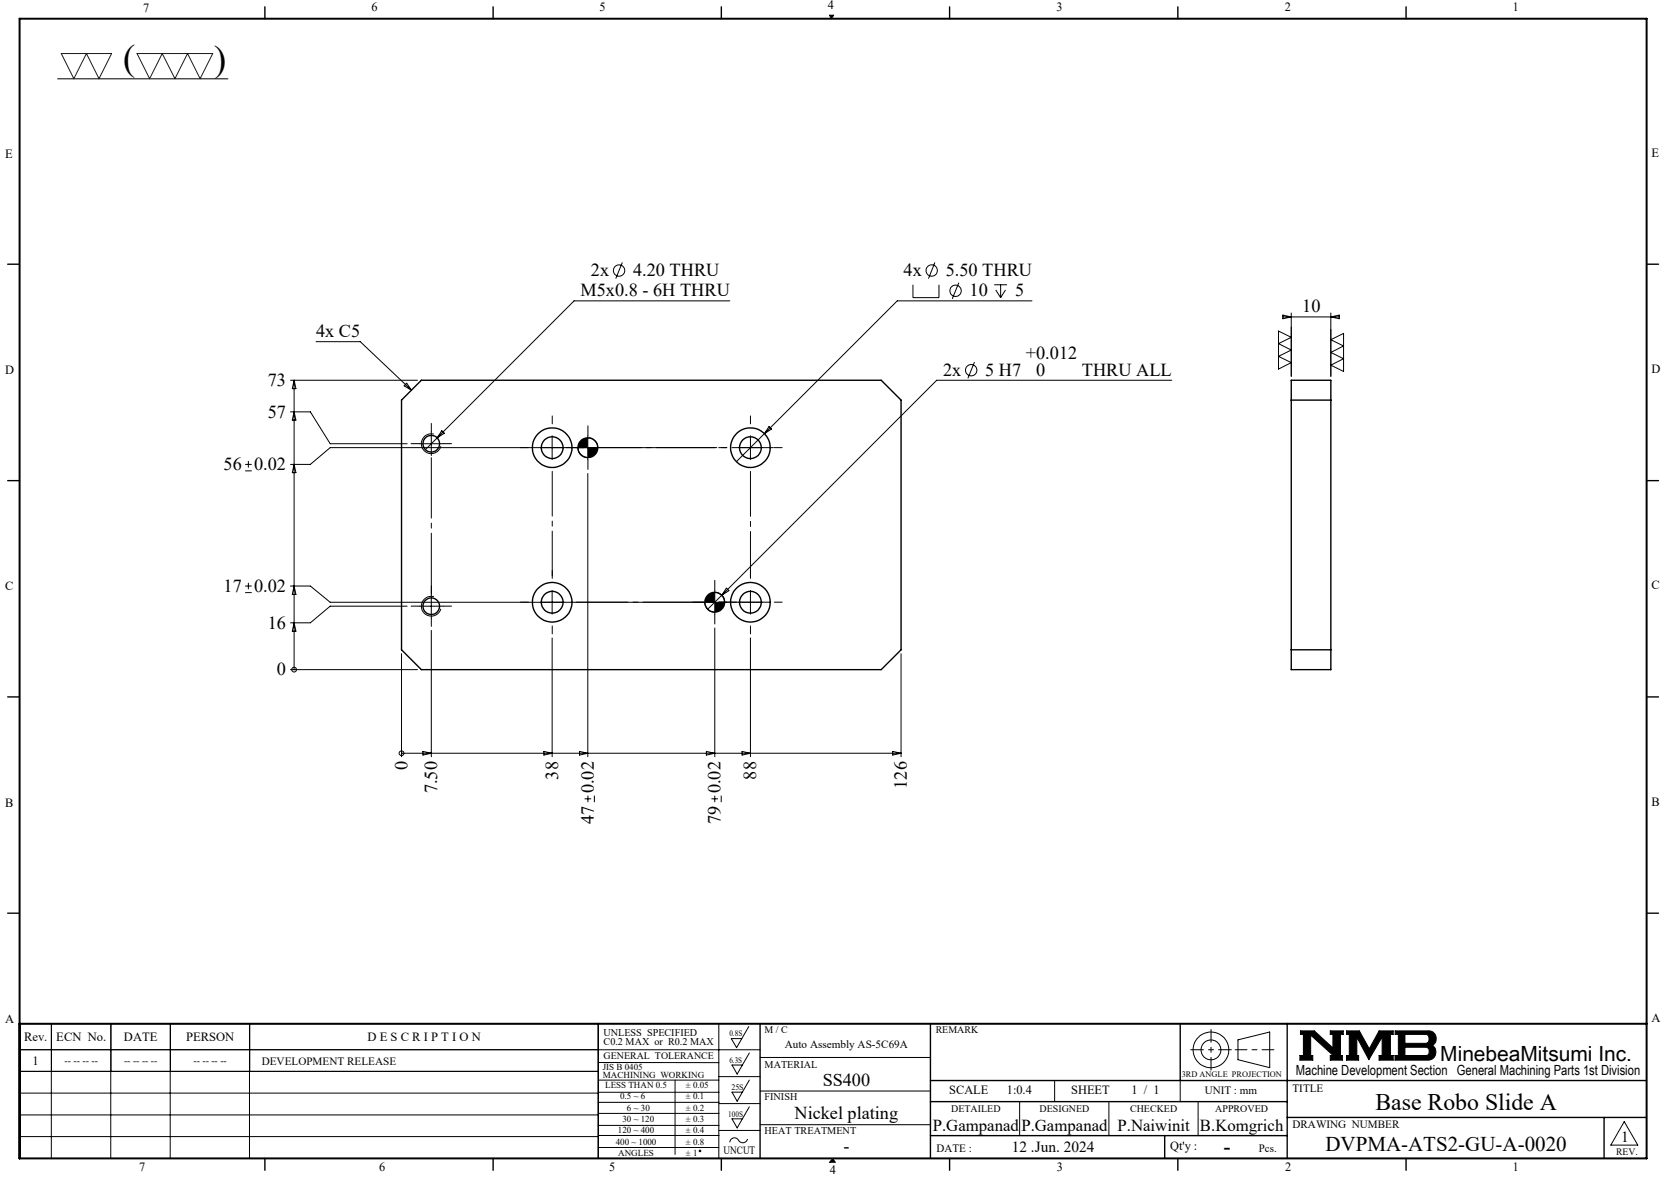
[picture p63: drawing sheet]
<svg xmlns="http://www.w3.org/2000/svg" width="420mm" height="297mm" viewBox="0 0 420 297" stroke-linecap="round" stroke-linejoin="round" font-family="sans-serif">
<defs><g id="words">
<g font-size="9.2">
<text x="31.1" y="17.7">(</text>
<text x="54" y="17.8">)</text>
</g>
<text font-size="6" x="346.9" y="280">Base Robo Slide A</text>
<g font-size="5.3">
<text x="363.3" y="267.7">MinebeaMitsumi Inc.</text>
<text x="334.3" y="290.4">DVPMA-ATS2-GU-A-0020</text>
</g>
<text font-size="4.9" x="308.8" y="290.9">-</text>
<g font-size="4.6">
<text x="149.1" y="69.7">2x</text>
<text x="159.7" y="69.7">4.20 THRU</text>
<text x="227.9" y="69.7">4x</text>
<text x="238.6" y="69.7">5.50 THRU</text>
<text x="146.4" y="74.8">M5x0.8 - 6H THRU</text>
<text x="244.6" y="74.8">10</text>
<text x="256.1" y="74.8">5</text>
<text x="328.5" y="78.9">10</text>
<text x="79.7" y="85.1">4x C5</text>
<text x="237.9" y="94.8">2x</text>
<text x="248.5" y="94.9">5 H7</text>
<text x="258.8" y="90.7">+0.012</text>
<text x="261.4" y="94.9">0</text>
<text x="272.9" y="94.9">THRU ALL</text>
<text x="67.5" y="97.4">73</text>
<text x="67.5" y="105.4">57</text>
<text x="56.4" y="118.6">56</text>
<text x="64.1" y="118.6">0.02</text>
<text x="56.4" y="149.3">17</text>
<text x="64.1" y="149.3">0.02</text>
<text x="67.5" y="158.6">16</text>
<text x="69.8" y="170.4">0</text>
<text x="102.8" y="194.4" transform="rotate(-90 102.8 194.4)">0</text>
<text x="140.8" y="196.7" transform="rotate(-90 140.8 196.7)">38</text>
<text x="190.8" y="196.7" transform="rotate(-90 190.8 196.7)">88</text>
<text x="110.3" y="200.2" transform="rotate(-90 110.3 200.2)">7.50</text>
<text x="149.8" y="200.2" transform="rotate(-90 149.8 200.2)">0.02</text>
<text x="181.8" y="200.2" transform="rotate(-90 181.8 200.2)">0.02</text>
<text x="228.8" y="199" transform="rotate(-90 228.8 199)">126</text>
<text x="149.8" y="207.9" transform="rotate(-90 149.8 207.9)">47</text>
<text x="181.8" y="207.9" transform="rotate(-90 181.8 207.9)">79</text>
<text x="207.5" y="274.1">SS400</text>
<text x="200.4" y="282.4">Nickel plating</text>
<text x="212.8" y="290.6">-</text>
</g>
<g font-size="4.2">
<text x="235.3" y="285.5">P.Gampanad</text>
<text x="257.6" y="285.5">P.Gampanad</text>
<text x="281.9" y="285.5">P.Naiwinit</text>
<text x="302.7" y="285.5">B.Komgrich</text>
</g>
<g font-size="3.9">
<text x="255.2" y="290.6">12 .Jun. 2024</text>
<text x="408.9" y="288.2">1</text>
</g>
<text font-size="3.5" x="326.9" y="271.4">Machine Development Section General Machining Parts 1st Division</text>
<g font-size="3.2">
<text x="36.1" y="2.9">7</text>
<text x="93.7" y="2.8">6</text>
<text x="151.3" y="2.8">5</text>
<text x="208.8" y="2.2">4</text>
<text x="266.5" y="2.8">3</text>
<text x="324.1" y="2.8">2</text>
<text x="381.6" y="2.8">1</text>
<text x="1.3" y="39.8">E</text>
<text x="416.6" y="39.5">E</text>
<text x="1.3" y="94.3">D</text>
<text x="416.6" y="94.1">D</text>
<text x="1.3" y="148.9">C</text>
<text x="416.6" y="148.7">C</text>
<text x="1.3" y="203.6">B</text>
<text x="416.6" y="203.3">B</text>
<text x="416.6" y="258">A</text>
<text x="1.3" y="258.1">A</text>
<text x="6.1" y="262.7">Rev.</text>
<text x="14.2" y="262.7">ECN No.</text>
<text x="31.3" y="262.7">DATE</text>
<text x="46.9" y="262.7">PERSON</text>
<text x="92.7" y="262.7">D E S C R I P T I O N</text>
<text x="8.2" y="268.7">1</text>
<text x="239.4" y="276.2">SCALE</text>
<text x="254" y="276.2">1:0.4</text>
<text x="270.2" y="276.2">SHEET</text>
<text x="285.4" y="276.2">1 / 1</text>
<text x="295.2" y="290.1">Qt'y :</text>
<text x="35.1" y="295.5">7</text>
<text x="95.7" y="295.6">6</text>
<text x="153.6" y="295.6">5</text>
<text x="209.3" y="296.3">4</text>
<text x="266.6" y="295.6">3</text>
<text x="324.2" y="295.6">2</text>
<text x="381.6" y="295.6">1</text>
</g>
<g font-size="2.8">
<text x="66" y="268.6">DEVELOPMENT RELEASE</text>
<text x="198" y="264.5">Auto Assembly AS-5C69A</text>
<text x="326" y="275.4">TITLE</text>
<text x="303.9" y="276.2">UNIT : mm</text>
<text x="326" y="284.7">DRAWING NUMBER</text>
<text x="182.5" y="291.2">UNCUT</text>
<text x="236.3" y="290.7">DATE :</text>
<text x="317.6" y="290.6">Pcs.</text>
</g>
<g font-size="2.6">
<text x="152.2" y="261.3">UNLESS SPECIFIED</text>
<text x="152.2" y="263.7">C0.2 MAX or R0.2 MAX</text>
<text x="192.9" y="269.4">MATERIAL</text>
<text x="192.9" y="277.7">FINISH</text>
<text x="192.9" y="286.3">HEAT TREATMENT</text>
</g>
<g font-size="2.5">
<text x="192.9" y="260.7">M / C</text>
<text x="236" y="260.7">REMARK</text>
<text x="16.3" y="268.5">-- -- -- --</text>
<text x="31.3" y="268.5">-- -- -- --</text>
<text x="48.8" y="268.5">-- -- -- --</text>
<text x="152.3" y="267.3">GENERAL TOLERANCE</text>
<text x="239.9" y="280.5">DETAILED</text>
<text x="262.2" y="280.5">DESIGNED</text>
<text x="285.1" y="280.5">CHECKED</text>
<text x="306.6" y="280.5">APPROVED</text>
<text x="407.7" y="291.5">REV.</text>
</g>
<g font-size="2.3">
<text x="152.1" y="270">JIS B 0405</text>
<text x="152.1" y="272.1">MACHINING WORKING</text>
<text x="152.7" y="274.6">LESS THAN 0.5</text>
<text x="173" y="274.6">± 0.05</text>
<text x="156.4" y="277.4">0.5 ~ 6</text>
<text x="158.1" y="280.3">6 ~ 30</text>
<text x="173" y="277.4">± 0.1</text>
<text x="173" y="280.3">± 0.2</text>
<text x="155.9" y="286">120 ~ 400</text>
<text x="157" y="283.2">30 ~ 120</text>
<text x="173" y="283.2">± 0.3</text>
<text x="173" y="286">± 0.4</text>
<text x="155.3" y="288.9">400 ~ 1000</text>
<text x="155.9" y="291.7">ANGLES</text>
<text x="173" y="288.9">± 0.8</text>
<text x="173" y="291.7">± 1</text>
</g>
<g font-size="2.1">
<text x="184" y="261.5">0.8S</text>
<text x="184" y="268.1">6.3S</text>
<text x="184.5" y="275">25S</text>
<text x="298.1" y="271.8">3RD ANGLE PROJECTION</text>
<text x="183.7" y="281.9">100S</text>
</g>
</g></defs>
<g fill="none" stroke="#000" stroke-width=".25">
<path d="M14.5 19.9h43M209.2 3.8h1.1l-.6 .9zM157 66.2l-1.7 4.1M184.1 75.9h-39.3l-37.5 37.5M230.3 71.9v3.2h6.6v-3.2M235.8 66.2l-1.6 4.1M241.9 71.3l-1.7 4.1M250.8 71.9h3.2M251.2 73.2l1.2 1.9M252.4 71.9v3.2M253.6 73.2l-1.2 1.9M260.3 75.9h-34l-40.6 40.6"/>
<path d="M323.6 80h14.2M323.6 79.5l2.1 .5-2.1 .4zM325.7 79v16M335.7 79v16M335.7 80l2.1-.5v.9zM73.3 96h32M74.2 96v73M74.2 96l.4 2.1h-.9zM79.7 86.2h11.2l12.9 12.3M102.6 96.7l1.2 1.8-1.8-1.1zM245.8 91.4l-1.6 4.1M295.6 96h-59.3l-54.2 54.2"/>
<path d="M322.5 83.5l3.2 1.6-3.2 1.6 3.2 1.6-3.2 1.6 3.2 1.6-3.2 1.6zM335.7 85.7l3.2-1.6v9.6l-3.2-1.6 3.2-1.6-3.2-1.6 3.2-1.6zM61.8 118.8h1.7M61.8 117.2h1.7M62.7 116.3v1.7M73.3 103.9h5l5 8.1h19.4M74.2 117.2l.4 2.1h-.9zM74.2 103.9l.4 2.1h-.9zM105.8 112h6M108.8 109v6M109.4 109.6a2.49 2.49 0 0 0-3 1.7 2.49 2.49 0 0 0 1.7 3.1 2.49 2.49 0 0 0 3.1-1.8M111.4 108.7l.7 .6-1.8 1.2z"/>
<path d="M139.3 110v6M145.8 113a2.46 2.46 0 0 0 2.5 2.5M148.3 110v6M148.3 110.5a2.46 2.46 0 0 1 2.5 2.5M148.3 119.5v71.5M180.3 113h-97l-5 4.2h-5M186.3 113h6M189.3 110v6M194 107.6l.6 .7-1.8 1.1zM61.8 149.5h1.7M61.8 147.9h1.7M62.7 147.1v1.6"/>
<path d="M73.3 147.9h5l5 4.1h100M74.2 157.2l.4 2.1h-.9zM74.2 147.9l.4 2.1h-.9zM102.7 153h-19.4l-5 4.2h-5M105.8 153h6M108.8 150v6M108.8 159.1v31.9M109.4 150.6a2.5 2.5 0 0 0-3 1.7 2.5 2.5 0 0 0 1.7 3.1 2.5 2.5 0 0 0 3.1-1.8M139.3 149v6M177.8 152a2.46 2.46 0 0 0 2.5 2.5M180.3 149v6M180.3 149.5a2.53 2.53 0 0 1 2.5 2.5"/>
<path d="M180.3 158.5v32.5M182.1 150.2l-3.6 3.5M183.2 148.4l.7 .6-1.8 1.2zM186.3 152h6M189.3 149v6M73.3 169h32M74.2 169h.1M101.3 165v26M139.3 161v30M189.3 161v30M227.3 165v26M101.3 190.1h.1"/>
<path d="M101.3 190.1h126M106.7 189.6l2.1 .5-2.1 .4zM137.2 189.6l2.1 .5-2.1 .4zM146.2 189.6l2.1 .5-2.1 .4zM178.2 189.6l2.1 .5-2.1 .4zM187.2 189.6l2.1 .5-2.1 .4zM225.2 189.6l2.1 .5-2.1 .4zM147.5 201.6h1.6M148.3 200.8v1.6M149.9 200.8v1.6M179.5 201.6h1.6M180.3 200.8v1.6"/>
<path d="M181.9 200.8v1.6M12.9 258.3v34M13 258.3v12M27.9 258.3v34M28 258.3v12M42.9 258.3v34M43 258.3v12M62.9 258.3v34M63 258.3v12M150.9 258.3v34M181.3 258.3v34M188.9 259l-3.1 5.4-1.3-2.3h2.6"/>
<path d="M4.9 264.9h186.8M4.9 275.8h146M5 270.3v-12h146v12l-146.1 .1M5 264.9h146M150.9 278.2h30.4M150.9 275.6h30.4M150.9 272.6h30.4M150.9 268.1h30.4M170.3 272.6v18.7M181.3 271.7h10.4M181.3 278.5h10.4M189 279.3l-3.1 5.3-1.3-2.3h2.7"/>
<path d="M189 265.7l-3.1 5.3-1.3-2.3h2.7M189 272.6l-3.1 5.3-1.3-2.3h2.7M191.7 266.8h43M191.7 275.3h43M257.2 278v8.6M266 272.7v5.3M279.7 278v8.6M297.7 272.7v5.3M302.2 278v8.6M312.3 262.4l8-2v9l-8-2zM328 260.1h3.5l4.7 4.3v-3.4h-.6v-.9h3.2v.9h-.7v5.3h.5v1.2h-3v-1.2h.7l-5.7-5.1v5.1h.6v1.2h-3.3v-1.2h.9v-5.3h-.8zM339.7 260.1h3.2l2.5 4.6 2.5-4.6h3.5v.9h-.7v5.3h.7v1.2h-3.5v-1.2h.8v-4.6l-3.4 5.7-3-5.7v4.6h.4v1.2h-3v-1.2h.7v-5.3h-.7z"/>
<path d="M351.9 260.1h8.4a1.97 1.97 0 0 1 1.9 1.5 1.97 1.97 0 0 1-.9 2.2 2.03 2.03 0 0 1 .8 2.2 2.03 2.03 0 0 1-1.8 1.5h-8.4v-1.2h.8v-5.3h-.8zM354.4 261h5.4l.6 .5v1.2l-.4 .5-.3 .1h-5.3zM354.4 264.3h5.4l.6 .4 .1 1a.79 .79 0 0 1-.8 .6h-5.3zM4.9 281.3h146M4.9 286.8h146M150.9 280.9h30.4M150.9 286.5h30.4M150.9 284h30.4M150.9 289.6h30.4M181.3 285.3h10.4M188.6 287.4a1.29 1.29 0 0 1-1.2 1 1.29 1.29 0 0 1-1.3-.9 1.14 1.14 0 0 0-1.3-.3 1.14 1.14 0 0 0-.7 1.1M191.7 283.8h43"/>
<path d="M210 292.3l.7 1M409.7 283l3.4 6h-6.8z"/>
<circle cx="156.2" cy="68.3" r="1.42"/>
<circle cx="235" cy="68.3" r="1.44"/>
<circle cx="241" cy="73.4" r="1.43"/>
<circle cx="245" cy="93.4" r="1.43"/>
<circle cx="74.2" cy="169" r=".59"/>
<circle cx="101.3" cy="190.1" r=".59"/>
<circle cx="305.5" cy="264.9" r="2.51"/>
<circle cx="305.5" cy="264.9" r="4.5"/>
<circle cx="176.6" cy="290.4" r=".2"/>
</g>
<path d="M311.6 264.9h9.7" fill="none" stroke="#000" stroke-width=".25" stroke-dasharray="15.2 1.3 1.3 1.3" stroke-dashoffset="12.3"/>
<path d="M305.5 259.8v10.2M300.4 264.9h10.2" fill="none" stroke="#000" stroke-width=".25" stroke-dasharray="15.2 1.3 1.3 1.3" stroke-dashoffset="12"/>
<g fill="none" stroke="#000" stroke-width=".35">
<path d="M66.8 1.7v3M124.4 1.7v3M182 1.7v3M239.5 1.7v3M297.1 1.7v3M354.7 1.7v3M1.9 66.7h3M415.4 66.7h3M325.7 96h10v73h-10zM101.3 101l5-5h116l5 5v63l-5 5h-116l-5-5zM325.7 101h10M1.9 121.3h3"/>
<path d="M415.4 121.3h3M1.9 175.9h3M325.7 164h10M415.4 175.9h3M1.9 230.4h3M415.4 230.4h3M150.9 258.3v34M191.7 258.3v34M234.7 258.3v34M297.7 258.3v14.4M324.7 258.3v34M234.7 272.7h180.7"/>
<path d="M234.7 278h90M66.8 292.3v3M124.4 292.3v3M182 292.3v3M234.7 286.6h90M239.5 292.3v3M293.8 286.6v5.7M297.1 292.3v3M324.7 282h90.7M354.7 292.3v3M404.6 282v10.3"/>
<circle cx="108.8" cy="112" r="2.1"/>
<circle cx="139.3" cy="113" r="5"/>
<circle cx="139.3" cy="113" r="2.75"/>
<circle cx="148.3" cy="113" r="2.49"/>
<circle cx="189.3" cy="113" r="5"/>
<circle cx="189.3" cy="113" r="2.76"/>
<circle cx="108.8" cy="153" r="2.09"/>
<circle cx="139.3" cy="152" r="2.75"/>
<circle cx="139.3" cy="152" r="5"/>
<circle cx="180.3" cy="152" r="2.5"/>
<circle cx="189.3" cy="152" r="5"/>
<circle cx="189.3" cy="152" r="2.76"/>
</g>
<path d="M4.9 4.7h410.5v287.6h-410.5zM4.9 258.3h410.5" fill="none" stroke="#000" stroke-width=".5"/>
<path d="M210 292.3l-.7 1h1.4" fill="none" stroke="#00f" stroke-width=".25"/>
<g fill="#000">
<path d="M210 292.3l.7 1h-1.4z"/>
<path d="M209.2 3.8l.5 .9 .6-.9zM328 260.1v.9h.8v5.3h-.9v1.2h3.3v-1.2h-.6v-5.1l5.7 5.1h-.7v1.2h3v-1.2h-.5v-5.3h.7v-.9h-3.2v.9h.6v3.4l-4.7-4.3zM351.9 260.1v.9h.8v5.3h-.8v1.2h8.6l.7-.2 .6-.5 .4-.8v-.8l-.3-.8-.6-.6 .8-.8 .2-1.3-.5-.9-.5-.5-.6-.2zM354.4 264.3h5.4l.6 .4 .1 1-.6 .6h-5.5zM354.4 261l5.5 .1 .5 .5v1.1l-.3 .5-.3 .1h-5.4zM339.7 260.1v.9h.7v5.3h-.7v1.2h3v-1.2h-.4v-4.6l3 5.7 3.4-5.7v4.6h-.8v1.2h3.5v-1.2h-.7v-5.3h.7v-.9h-3.5l-2.5 4.6-2.5-4.6z" fill-rule="evenodd"/>
</g>
<g fill="none" stroke="#000" stroke-width=".25" stroke-dasharray="15.2 1.3 1.3 1.3">
<path d="M105.8 112h-2.1M108.8 109v-2.1M111.8 112h2.1M133.3 113h-2M139.3 107v-2M145.3 113h2M145.3 113h-2.5M148.3 116v2.5M148.3 110v-2.5M183.3 113h-2M189.3 107v-2M195.3 113h2"/>
<path d="M105.8 153h-2.1M108.8 156v2.1M108.8 150v-2.1M111.8 153h2.1M133.3 152h-2M139.3 158v2M139.3 146v-2M177.3 152h-2.5M180.3 155v2.5M180.3 149v-2.5M183.3 152h-2M183.3 152h2.5"/>
<path d="M189.3 158v2M189.3 146v-2M195.3 152h2"/>
</g>
<path d="M189.3 119v26.5" fill="none" stroke="#000" stroke-width=".25" stroke-dasharray="15.2 1.3 1.3 1.3" stroke-dashoffset="3.9"/>
<path d="M139.3 119v26.3" fill="none" stroke="#000" stroke-width=".25" stroke-dasharray="15.2 1.3 1.3 1.3" stroke-dashoffset="4"/>
<path d="M145.3 152h49.1" fill="none" stroke="#000" stroke-width=".25" stroke-dasharray="15.2 1.3 1.3 1.3" stroke-dashoffset="2.1"/>
<path d="M151.3 113h43.8" fill="none" stroke="#000" stroke-width=".25" stroke-dasharray="15.2 1.3 1.3 1.3" stroke-dashoffset="4.8"/>
<path d="M108.8 115v35.3" fill="none" stroke="#000" stroke-width=".25" stroke-dasharray="15.2 1.3 1.3 1.3" stroke-dashoffset="-.5"/>
<path d="M15.5 13.5h12.7l-3.2 6.4-3.2-6.4-3.2 6.4zM34.6 13.5h19.1l-3.2 6.4-3.2-6.4-3.2 6.4-3.2-6.4-3.2 6.4z" fill="none" stroke="#191924" stroke-width=".25"/>
<path d="M148.3 113v2.5a2.46 2.46 0 0 0 2.5-2.5zM146.6 111.1l-.7 1-.1 .9h2.5v-2.5l-.9 .1zM180.3 152v2.5a2.53 2.53 0 0 0 2.5-2.5zM178.4 150.3a2.25 2.25 0 0 0-.6 1.7h2.5v-2.5l-1.1 .2z" fill="#000"/>
<use href="#words"/>
</svg>
